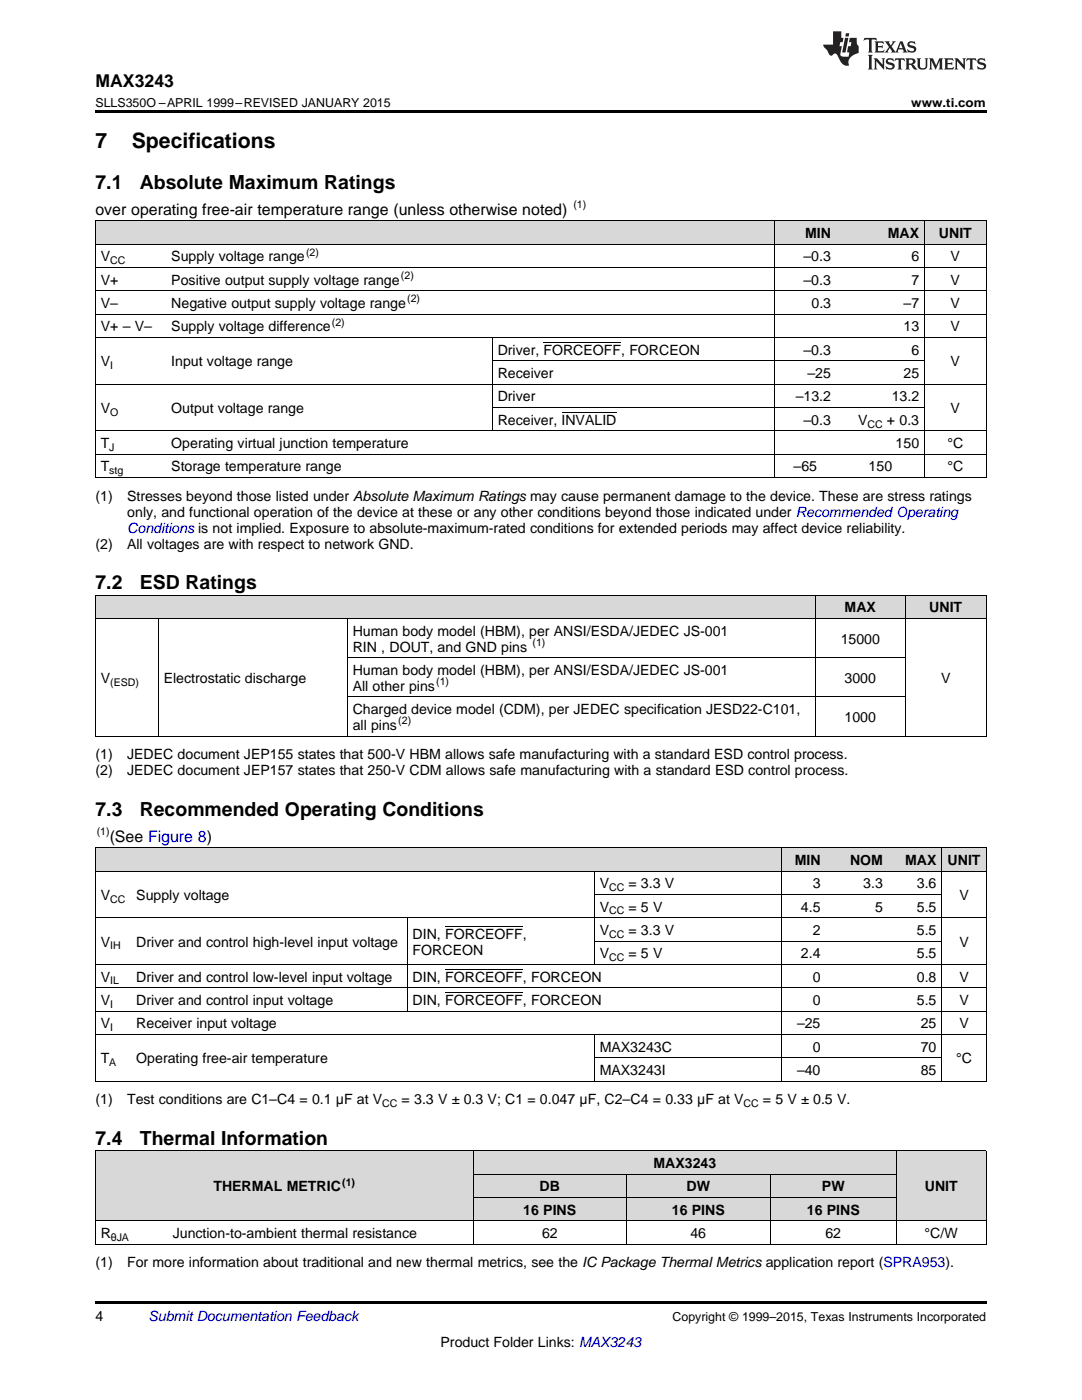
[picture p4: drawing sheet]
<svg xmlns="http://www.w3.org/2000/svg" width="216mm" height="279mm" viewBox="0 0 216 279" stroke-linecap="round" stroke-linejoin="round" font-family="sans-serif">
<defs><g id="words">
<g font-size="4.2">
<text x="19" y="29.6">7</text>
<text x="26.3" y="29.6">Specifications</text>
</g>
<g font-size="3.9">
<text x="19" y="37.7">7.1</text>
<text x="27.9" y="37.7">Absolute Maximum Ratings</text>
<text x="19" y="117.5">7.2</text>
<text x="27.9" y="117.5">ESD Ratings</text>
<text x="19" y="162.8">7.3</text>
<text x="27.9" y="162.8">Recommended Operating Conditions</text>
<text x="19" y="228.5">7.4</text>
<text x="27.9" y="228.5">Thermal Information</text>
</g>
<text font-size="3.5" x="19" y="17.3">MAX3243</text>
<g font-size="3.2">
<text x="19" y="42.9">over operating free-air temperature range (unless otherwise noted)</text>
<text x="21.9" y="168">(See Figure 8)</text>
</g>
<g font-size="2.8">
<text x="160.7" y="47.5">MIN</text>
<text x="177.2" y="47.5">MAX</text>
<text x="187.4" y="47.5">UNIT</text>
<text x="20.1" y="52.2">V</text>
<text x="34.2" y="52.2">Supply voltage range</text>
<text x="160.3" y="52.2">–0.3</text>
<text x="181.9" y="52.2">6</text>
<text x="189.7" y="52.2">V</text>
<text x="20.1" y="56.8">V+</text>
<text x="34.2" y="56.8">Positive output supply voltage range</text>
<text x="160.3" y="56.8">–0.3</text>
<text x="181.9" y="56.8">7</text>
<text x="189.7" y="56.8">V</text>
<text x="20.1" y="61.5">V–</text>
<text x="34.2" y="61.5">Negative output supply voltage range</text>
<text x="161.9" y="61.5">0.3</text>
<text x="180.3" y="61.5">–7</text>
<text x="189.7" y="61.5">V</text>
<text x="20.1" y="66.1">V+ – V–</text>
<text x="34.2" y="66.1">Supply voltage difference</text>
<text x="99.3" y="70.8">Driver, FORCEOFF, FORCEON</text>
<text x="160.3" y="70.8">–0.3</text>
<text x="180.3" y="66.1">13</text>
<text x="181.9" y="70.8">6</text>
<text x="189.7" y="66.1">V</text>
<text x="20.1" y="73.1">V</text>
<text x="34.2" y="73.1">Input voltage range</text>
<text x="99.3" y="75.5">Receiver</text>
<text x="161.1" y="75.5">–25</text>
<text x="180.3" y="75.5">25</text>
<text x="189.7" y="73.1">V</text>
<text x="20.1" y="82.4">V</text>
<text x="34.2" y="82.4">Output voltage range</text>
<text x="99.3" y="80.1">Driver</text>
<text x="158.8" y="80.1">–13.2</text>
<text x="177.9" y="80.1">13.2</text>
<text x="189.7" y="82.4">V</text>
<text x="20.1" y="89.4">T</text>
<text x="34.2" y="89.4">Operating virtual junction temperature</text>
<text x="99.3" y="84.8">Receiver, INVALID</text>
<text x="160.3" y="84.8">–0.3</text>
<text x="171.2" y="84.8">V</text>
<text x="177" y="84.8">+ 0.3</text>
<text x="178.7" y="89.4">150</text>
<text x="189.1" y="89.4">°C</text>
<text x="20.1" y="94.1">T</text>
<text x="34.2" y="94.1">Storage temperature range</text>
<text x="158.4" y="94.1">–65</text>
<text x="173.3" y="94.1">150</text>
<text x="189.1" y="94.1">°C</text>
<text x="19" y="99.9">(1)</text>
<text x="25.4" y="99.9">Stresses beyond those listed under Absolute Maximum Ratings may cause permanent damage to the device. These are stress ratings</text>
<text x="25.4" y="103.1">only, and functional operation of the device at these or any other conditions beyond those indicated under Recommended Operating</text>
<text x="19" y="109.5">(2)</text>
<text x="25.4" y="109.5">All voltages are with respect to network GND.</text>
<text x="168.5" y="122.2">MAX</text>
<text x="185.4" y="122.2">UNIT</text>
<text x="70.4" y="126.9">Human body model (HBM), per ANSI/ESDA/JEDEC JS-001</text>
<text x="70.4" y="130">RIN , DOUT, and GND pins</text>
<text x="167.7" y="128.4">15000</text>
<text x="20.1" y="136.3">V</text>
<text x="32.7" y="136.3">Electrostatic discharge</text>
<text x="70.4" y="134.7">Human body model (HBM), per ANSI/ESDA/JEDEC JS-001</text>
<text x="70.4" y="137.9">All other pins</text>
<text x="168.5" y="136.3">3000</text>
<text x="187.8" y="136.3">V</text>
<text x="70.4" y="142.5">Charged device model (CDM), per JEDEC specification JESD22-C101,</text>
<text x="70.4" y="145.7">all pins</text>
<text x="168.5" y="144.1">1000</text>
<text x="19" y="151.6">(1)</text>
<text x="19" y="154.7">(2)</text>
<text x="25.4" y="151.6">JEDEC document JEP155 states that 500-V HBM allows safe manufacturing with a standard ESD control process.</text>
<text x="25.4" y="154.7">JEDEC document JEP157 states that 250-V CDM allows safe manufacturing with a standard ESD control process.</text>
<text x="158.6" y="172.6">MIN</text>
<text x="169.6" y="172.6">NOM</text>
<text x="180.6" y="172.6">MAX</text>
<text x="189.1" y="172.6">UNIT</text>
<text x="20.1" y="179.6">V</text>
<text x="27.2" y="179.6">Supply voltage</text>
<text x="119.7" y="177.3">V</text>
<text x="125.4" y="177.3">= 3.3 V</text>
<text x="162.2" y="177.3">3</text>
<text x="172.3" y="177.3">3.3</text>
<text x="183" y="177.3">3.6</text>
<text x="191.5" y="179.6">V</text>
<text x="119.7" y="181.9">V</text>
<text x="125.4" y="181.9">= 5 V</text>
<text x="159.8" y="181.9">4.5</text>
<text x="174.6" y="181.9">5</text>
<text x="183" y="181.9">5.5</text>
<text x="20.1" y="188.9">V</text>
<text x="27.2" y="188.9">Driver and control high-level input voltage</text>
<text x="82.3" y="187.3">DIN, FORCEOFF,</text>
<text x="82.3" y="190.5">FORCEON</text>
<text x="119.7" y="186.6">V</text>
<text x="119.7" y="191.2">V</text>
<text x="125.4" y="186.6">= 3.3 V</text>
<text x="125.4" y="191.2">= 5 V</text>
<text x="159.8" y="191.2">2.4</text>
<text x="162.2" y="186.6">2</text>
<text x="183" y="186.6">5.5</text>
<text x="183" y="191.2">5.5</text>
<text x="191.5" y="188.9">V</text>
<text x="20.1" y="195.9">V</text>
<text x="27.2" y="195.9">Driver and control low-level input voltage</text>
<text x="82.3" y="195.9">DIN, FORCEOFF, FORCEON</text>
<text x="162.2" y="195.9">0</text>
<text x="183" y="195.9">0.8</text>
<text x="191.5" y="195.9">V</text>
<text x="20.1" y="200.6">V</text>
<text x="27.2" y="200.6">Driver and control input voltage</text>
<text x="82.3" y="200.6">DIN, FORCEOFF, FORCEON</text>
<text x="162.2" y="200.6">0</text>
<text x="183" y="200.6">5.5</text>
<text x="191.5" y="200.6">V</text>
<text x="20.1" y="205.2">V</text>
<text x="27.2" y="205.2">Receiver input voltage</text>
<text x="119.7" y="209.9">MAX3243C</text>
<text x="159" y="205.2">–25</text>
<text x="162.2" y="209.9">0</text>
<text x="183.7" y="205.2">25</text>
<text x="183.7" y="209.9">70</text>
<text x="191.5" y="205.2">V</text>
<text x="20.1" y="212.2">T</text>
<text x="27.2" y="212.2">Operating free-air temperature</text>
<text x="119.7" y="214.5">MAX3243I</text>
<text x="159" y="214.5">–40</text>
<text x="183.7" y="214.5">85</text>
<text x="190.8" y="212.2">°C</text>
<text x="19" y="220.4">(1)</text>
<text x="25.4" y="220.4">Test conditions are C1–C4 = 0.1 μF at V</text>
<text x="80.1" y="220.4">= 3.3 V ± 0.3 V; C1 = 0.047 μF, C2–C4 = 0.33 μF at V</text>
<text x="152.2" y="220.4">= 5 V ± 0.5 V.</text>
<text x="130.4" y="233.1">MAX3243</text>
<text x="42.6" y="237.8">THERMAL METRIC</text>
<text x="107.7" y="237.8">DB</text>
<text x="137" y="237.8">DW</text>
<text x="164" y="237.8">PW</text>
<text x="184.5" y="237.8">UNIT</text>
<text x="104.4" y="242.4">16 PINS</text>
<text x="134.1" y="242.4">16 PINS</text>
<text x="161" y="242.4">16 PINS</text>
<text x="20.1" y="247.1">R</text>
<text x="34.5" y="247.1">Junction-to-ambient thermal resistance</text>
<text x="108.2" y="247.1">62</text>
<text x="137.8" y="247.1">46</text>
<text x="164.7" y="247.1">62</text>
<text x="184.5" y="247.1">°C/W</text>
<text x="19" y="252.9">(1)</text>
<text x="25.4" y="252.9">For more information about traditional and new thermal metrics, see the IC Package Thermal Metrics application report (SPRA953).</text>
<text x="19" y="263.6">4</text>
<text x="87.9" y="268.9">Product Folder Links: MAX3243</text>
</g>
<text font-size="2.8" fill="#00f" x="25.4" y="106.3">Conditions is not implied. Exposure to absolute-maximum-rated conditions for extended periods may affect device reliability.</text>
<text font-size="2.8" fill="#0000c8" x="29.6" y="263.6">Submit Documentation Feedback</text>
<g font-size="2.5">
<text x="19" y="21.4">SLLS350O –APRIL 1999–REVISED JANUARY 2015</text>
<text x="181.8" y="21.4">www.ti.com</text>
<text x="134.2" y="263.6">Copyright © 1999–2015, Texas Instruments Incorporated</text>
</g>
<g font-size="2.1">
<text x="114.4" y="41.6">(1)</text>
<text x="22" y="52.7">CC</text>
<text x="61.1" y="51">(2)</text>
<text x="80" y="55.7">(2)</text>
<text x="66.2" y="65">(2)</text>
<text x="81.2" y="60.4">(2)</text>
<text x="22" y="73.7">I</text>
<text x="22" y="83">O</text>
<text x="21.8" y="90">J</text>
<text x="173.1" y="85.3">CC</text>
<text x="21.8" y="94.7">stg</text>
<text x="106.3" y="128.9">(1)</text>
<text x="22" y="136.8">(ESD)</text>
<text x="87" y="136.7">(1)</text>
<text x="79.5" y="144.6">(2)</text>
<text x="19.3" y="166.7">(1)</text>
<text x="121.5" y="177.8">CC</text>
<text x="22" y="180.2">CC</text>
<text x="121.5" y="182.5">CC</text>
<text x="22" y="189.5">IH</text>
<text x="121.5" y="187.1">CC</text>
<text x="121.5" y="191.8">CC</text>
<text x="22" y="196.5">IL</text>
<text x="22" y="201.1">I</text>
<text x="22" y="205.8">I</text>
<text x="21.8" y="212.8">A</text>
<text x="76.3" y="220.9">CC</text>
<text x="148.4" y="220.9">CC</text>
<text x="68.3" y="236.6">(1)</text>
<text x="22.1" y="247.6">θJA</text>
</g>
</g></defs>
<g fill="#d8d8d8">
<path d="M19 229.7h14.4v14h-14.4z"/>
<path d="M33.4 229.7h61.1v14h-61.1z"/>
<path d="M94.5 239h30.5v4.7h-30.5z"/>
<path d="M125 239h28.7v4.7h-28.7z"/>
<path d="M153.7 239h25.2v4.7h-25.2z"/>
<path d="M178.9 229.7h17.9v14h-17.9z"/>
<path d="M94.5 234.4h30.5v4.6h-30.5z"/>
<path d="M125 234.4h28.7v4.6h-28.7z"/>
<path d="M153.7 234.4h25.2v4.6h-25.2z"/>
<path d="M94.5 229.7h30.5v4.7h-30.5z"/>
<path d="M125 229.7h28.7v4.7h-28.7z"/>
<path d="M153.7 229.7h25.2v4.7h-25.2z"/>
<path d="M19 169.2h7.1v4.7h-7.1z"/>
<path d="M26.1 169.2h55.2v4.7h-55.2z"/>
<path d="M81.3 169.2h37.3v4.7h-37.3z"/>
<path d="M118.6 169.2h37.3v4.7h-37.3z"/>
<path d="M155.9 169.2h8.9v4.7h-8.9z"/>
<path d="M164.8 169.2h12.5v4.7h-12.5z"/>
<path d="M177.3 169.2h10.7v4.7h-10.7z"/>
<path d="M188 169.2h8.8v4.7h-8.8z"/>
<path d="M19 118.8h12.6v4.7h-12.6z"/>
<path d="M31.6 118.8h37.7v4.7h-37.7z"/>
<path d="M69.3 118.8h93.4v4.7h-93.4z"/>
<path d="M162.7 118.8h18v4.7h-18z"/>
<path d="M180.7 118.8h16.1v4.7h-16.1z"/>
<path d="M19 44.1h14.1v4.7h-14.1z"/>
<path d="M33.1 44.1h65.1v4.7h-65.1z"/>
<path d="M98.2 44.1h56.4v4.7h-56.4z"/>
<path d="M154.6 44.1h12.3v4.7h-12.3z"/>
<path d="M166.9 44.1h17.6v4.7h-17.6z"/>
<path d="M184.5 44.1h12.3v4.7h-12.3z"/>
</g>
<g fill="#000">
<path d="M19 22h177.8v.5h-177.8zM19 146.9l.2 .1zM69.2 146.9l.1 .1zM162.6 146.9l.1 .1zM180.6 146.9l.1 .1zM196.7 146.9l.1 .1zM19 215.8h.2zM81.2 215.8h.1zM118.5 215.8h.1zM155.8 215.8h.1zM164.7 215.8h.1zM177.2 215.8h.1z"/>
<path d="M187.9 215.8h.1zM196.7 215.8h.1zM19 248.3l.2 .1zM94.4 248.3l.1 .1zM124.9 248.3l.1 .1zM153.6 248.3l.1 .1zM178.8 248.3l.1 .1zM196.7 248.3l.1 .1zM19 259.7h177.8v.5h-177.8z"/>
</g>
<g fill="none" stroke="#000" stroke-width=".2">
<path d="M19 58h177.8M19 53.4h177.8M19 48.7h177.8M19 44.1h177.8M19.1 44.1v51.3M154.5 44.1v51.3M184.4 44.1v51.3M196.8 44.1v51.3M19 76.7h177.8M19 67.4h177.8M19 62.7h177.8M98.2 67.4v18.6"/>
<path d="M98.2 72h86.3M19 95.3h177.8M19 90.6h177.8M19 86h177.8M98.2 81.3h86.3M19 118.8h177.8M19.1 118.8v28.2M162.6 118.8v28.2M180.6 118.8v28.2M196.8 118.8v28.2M19 123.4h177.8M31.6 123.4v23.6"/>
<path d="M69.3 123.4v23.6M69.3 139.1h111.4M69.3 131.3h111.4M19 146.9h177.8M19 173.8h177.8M19 169.2h177.8M19.1 169.2v46.6M118.6 173.8v18.7M118.6 178.5h69.3M155.9 169.2v46.6M187.9 169.2v46.6M196.8 169.2v46.6"/>
<path d="M19 197.1h177.8M19 192.5h177.8M19 183.1h177.8M81.2 183.2v18.6M118.6 187.8h69.3M19 215.7h177.8M19 206.4h177.8M19 201.8h177.8M118.6 206.4v9.4M118.6 211.1h69.3M19 229.7h177.8M19.1 229.7v18.7"/>
<path d="M94.4 229.7v18.7M94.5 239h84.4M94.5 234.3h84.4M124.9 234.4v14M153.7 234.4v14M178.8 229.7v18.7M196.8 229.7v18.7M19 248.3h177.8M19 243.6h177.8"/>
</g>
<g fill="#231f20">
<path d="M172.5 7.6l-.1 .5 .4-.2h.6v.1v2.1l-.2 .4h.9l-.2-.4v-2.1l.1-.1h.5l.5 .2-.2-.5zM174.5 8.3l.2 .3v1.5l-.2 .4h1.8l.2-.6a1.04 1.04 0 0 1-1.3 .2v-.7h.6l.3 .2v-.6l-.3 .2h-.6v-.6l.8-.1 .4 .3-.2-.5zM176.5 8.3l.9 1.1-.9 1.1h.8l-.2-.2 .4-.7 .5 .7-.2 .2h1.5l-.2-.2 .2-.4h.9l.1 .4-.2 .2h1l-.3-.3-.7-1.9h-.5l-.9 2-.8-1 .9-1h-.8l.1 .3-.4 .5-.3-.6 .1-.2zM179.7 8.6l.4 1h-.7zM181.3 8.4a.63 .63 0 0 0-.2 .7 .63 .63 0 0 0 .6 .4l.6 .2 .1 .2a.75 .75 0 0 1-.7 .4 .75 .75 0 0 1-.6-.5l.1 .7 .1-.1a1.11 1.11 0 0 0 1.5-.6 1.13 1.13 0 0 0-1.2-.8l-.1-.4a1.04 1.04 0 0 1 1.2 .2l-.2-.5-.2 .1-.4-.2zM173.2 10.9l.2 .4v2.2l-.2 .4h1l-.3-.4v-2.2l.3-.4zM174.3 11.6l.3 .4v1.5l-.3 .4h.8l-.2-.4v-1.3l1.5 1.7v-1.9l.2-.4h-.7l.2 .4v.9l-1.1-1.3zM177 11.8a.62 .62 0 0 0-.2 .7 .62 .62 0 0 0 .6 .4l.6 .1 .1 .3a.76 .76 0 0 1-.7 .3 .76 .76 0 0 1-.7-.4l.2 .7 .1-.1a1.11 1.11 0 0 0 1.5-.6 1.13 1.13 0 0 0-1.2-.8l-.1-.4a1.04 1.04 0 0 1 1.2 .2l-.2-.6-.2 .1-.5-.1zM178.7 11.6l-.2 .6a.61 .61 0 0 1 .8-.3v1.6l-.2 .4h.9l-.2-.4v-1.6a.63 .63 0 0 1 .7 .3l-.1-.6zM180.6 11.6l.3 .4v1.5l-.3 .4h1l-.2-.2-.1-.8 .6 .2a.76 .76 0 0 0 1.2 .7l-1-1a.58 .58 0 0 0 .6-.5 .58 .58 0 0 0-.5-.6zM181.4 11.9h.1a.45 .45 0 0 1 .5 .1 .45 .45 0 0 1 .1 .5l-.8 .2zM182.9 11.6l.2 .2a2.17 2.17 0 0 0 .3 1.9 .99 .99 0 0 0 1.6-.6v-1.1l.2-.4h-.7l.2 .2a1.92 1.92 0 0 1-.2 1.8 .6 .6 0 0 1-.9-.5v-1.1l.2-.4zM185.4 11.6l.2 .4v1.5l-.2 .4h.7l-.2-.4v-1.4l.8 1.8 .8-1.8v1.4l-.2 .4h.9l-.2-.4v-1.5l.2-.4h-.8l-.6 1.5-.6-1.5zM188.4 11.6l.2 .4v1.5l-.2 .4h1.8l.1-.6a1.04 1.04 0 0 1-1.2 .1v-.6h.5l.4 .2v-.6l-.4 .2h-.5v-.7h.8l.3 .3-.1-.6zM190.5 11.6l.2 .4v1.5l-.2 .4h.7l-.2-.4v-1.3l1.5 1.7v-1.9l.2-.4h-.7l.2 .4v.9l-1.1-1.3zM192.9 11.6l-.1 .6a.61 .61 0 0 1 .7-.3l.1 1.6-.3 .4h1l-.3-.4 .1-1.6a.63 .63 0 0 1 .7 .3l-.1-.6zM195.2 11.8a.62 .62 0 0 0-.2 .7 .62 .62 0 0 0 .6 .4l.6 .1 .1 .3a.76 .76 0 0 1-.7 .3 .76 .76 0 0 1-.6-.4l.1 .7 .1-.1a1.11 1.11 0 0 0 1.6-.6 1.13 1.13 0 0 0-1.3-.8l-.1-.4a1.04 1.04 0 0 1 1.2 .2l-.1-.6-.2 .1-.5-.1z"/>
<path d="M166.2 6.3v2.6h-1.9v.4l.8 .9a.91 .91 0 0 0 1 .8 .56 .56 0 0 1 .5-.3 .56 .56 0 0 1 .5 .3l.4 .8a1.53 1.53 0 0 0 1.9 1.2 1.54 1.54 0 0 1 1-2.1l.9-.3v-1.4a1.52 1.52 0 0 1-.4-1.6h-1.3l-.2 .8h.5l-.2 .8h-.5l-.1 1v.2l.4 .1-.2 .8a1.93 1.93 0 0 1-1.6-.3l.3-1.8h-.5l.2-.8h.4l.2-.8h-.4v-1.3zM168.6 7.6l-.6 2.9h.7l.6-2.9zM168.8 6.6l-.1 .7h.6l.2-.7z"/>
</g>
<path d="M108.4 68.3h15.6M112 82.3h11M88.8 198.1h15.6M88.8 193.4h15.6M88.8 184.8h15.6" fill="none" stroke="#000" stroke-width=".2"/>
<use href="#words"/>
</svg>
